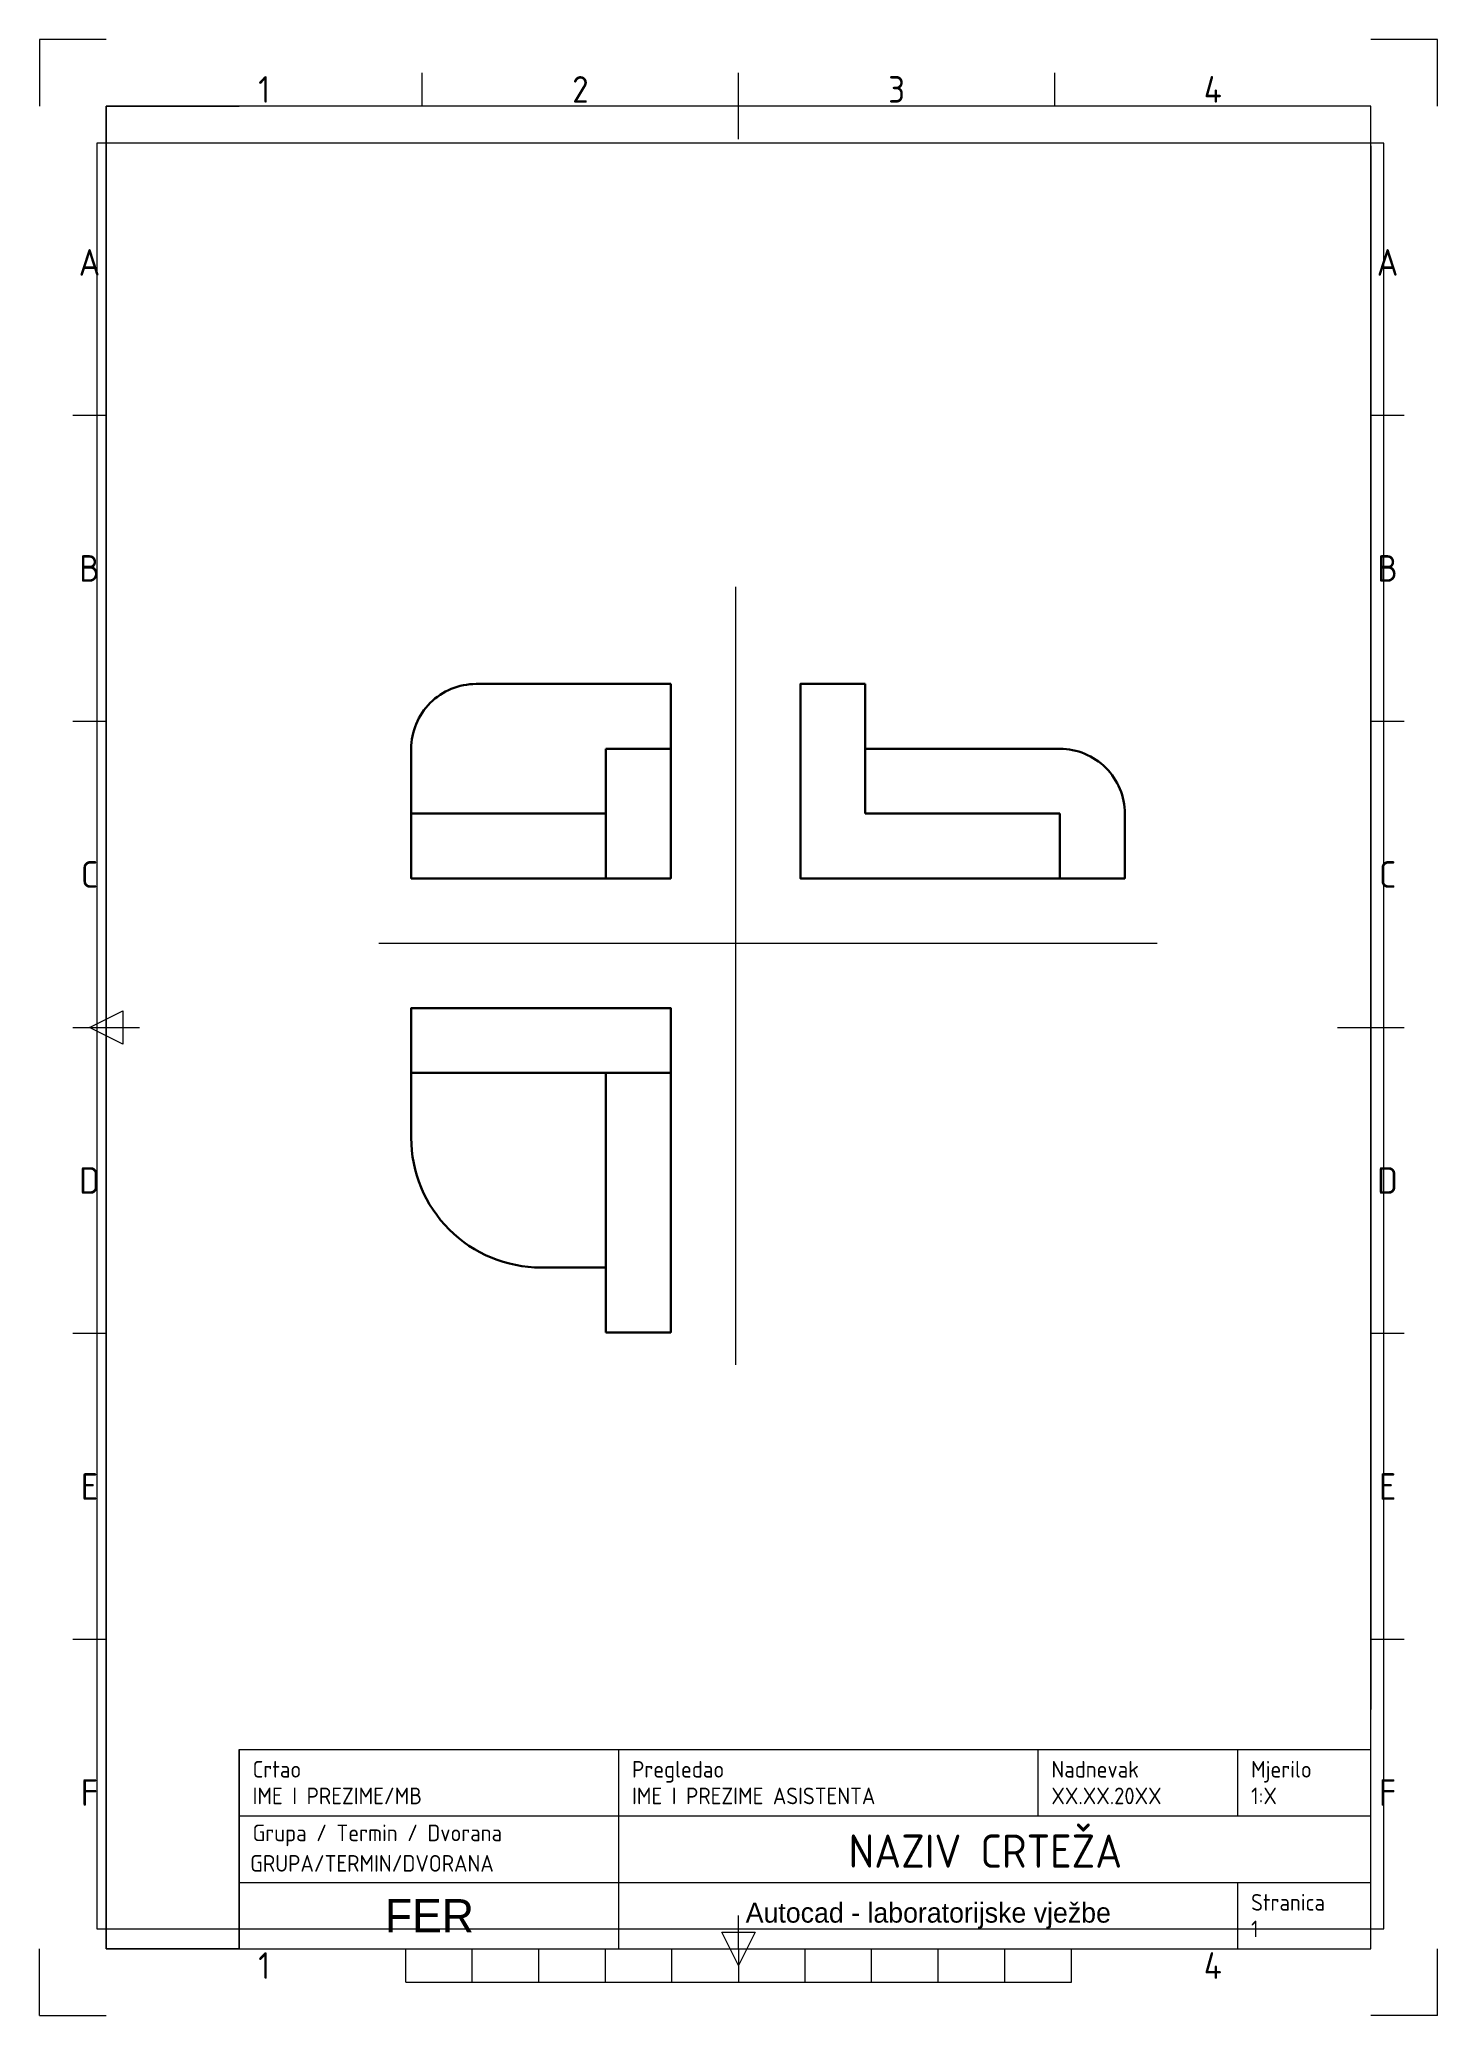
# Paper-space layout 'Layout3' of a CAD drawing. Header units: millimetres. Extents: x -9 to 207, y -13 to 291.
# The model-space entities are those that its viewports show. They can reach past a viewport. Long polylines and large blocks are cut down to what shows.
import ezdxf
from ezdxf.enums import TextEntityAlignment as Align

# ---------------------------------------------------------------- set-up
doc = ezdxf.new("R2010")
doc.units = ezdxf.units.MM
for name, color, linetype, lineweight in [('FRAME 050', 7, 'Continuous', 0), ('FRAME 070', 7, 'Continuous', 0), ('FRAME 200', 8, 'Continuous', 0), ('pomocne', 3, 'Continuous', 15), ('TEKST SASTAVNICE', 7, 'Continuous', 0), ('vidljivi', 250, 'Continuous', 30), ('Viewport', 7, 'Continuous', 0)]:
    doc.layers.add(name, color=color, linetype=linetype, lineweight=lineweight)
doc.styles.add('ISO Proportional', font='')
doc.styles.get('ISO Proportional').set_extended_font_data('isocp.shx')

# ---------------------------------------------------------------- blocks, each defined once
blk = doc.blocks.new('ISO_A4_FER_AutoCAD[1].dwg')
at = {"layer": 'FRAME 050'}
for p, q in [((57.5, 287), (57.5, 292)), ((105, 282), (105, 292)), ((152.5, 287), (152.5, 292)), ((10, 240.5), (5, 240.5)), ((205, 240.5), (200, 240.5)), ((10, 194.5), (5, 194.5)), ((205, 194.5), (200, 194.5)), ((7.5, 148.5), (12.5, 151)), ((12.5, 151), (12.5, 146)), ((5, 148.5), (15, 148.5)), ((12.5, 146), (7.5, 148.5)), ((195, 148.5), (205, 148.5)), ((10, 102.5), (5, 102.5)), ((205, 102.5), (200, 102.5)), ((10, 56.5), (5, 56.5)), ((205, 56.5), (200, 56.5)), ((105, 10), (105, 15)), ((105, 7.5), (102.5, 12.5)), ((102.5, 12.5), (107.5, 12.5)), ((107.5, 12.5), (105, 7.5)), ((55, 5), (55, 10)), ((65, 5), (65, 10)), ((75, 5), (75, 10)), ((85, 5), (85, 10)), ((95, 5), (95, 10)), ((105, 10), (105, 5)), ((115, 5), (115, 10)), ((125, 5), (125, 10)), ((135, 5), (135, 10)), ((145, 5), (145, 10)), ((155, 5), (155, 10)), ((55, 5), (155, 5))]:
    blk.add_line(p, q, dxfattribs=at)
at = {"layer": 'FRAME 070'}
for p, q in [((10, 287), (10, 10)), ((200, 287), (10, 287)), ((200, 10), (200, 287)), ((30, 40), (200, 40)), ((30, 10), (30, 40)), ((87, 30), (87, 40)), ((150, 30), (150, 40)), ((180, 30), (180, 40)), ((30, 30), (200, 30)), ((87.01, 10.02), (87.02, 30)), ((30.13, 19.97), (200, 20)), ((180, 10), (180, 20)), ((10, 10), (200, 10))]:
    blk.add_line(p, q, dxfattribs=at)
at = {"layer": 'FRAME 200'}
for p, q in [((0, 297), (0, 287)), ((10, 297), (0, 297)), ((210, 297), (200, 297)), ((210, 287), (210, 297)), ((0, 0), (0, 10)), ((210, 0), (210, 10)), ((0, 0), (10, 0)), ((210, 0), (200, 0))]:
    blk.add_line(p, q, dxfattribs=at)
at = {"layer": 'Viewport'}
for p, q in [((10, 287), (30, 287)), ((10, 10), (10, 287)), ((200, 281), (200, 46)), ((30, 40), (30, 10)), ((30, 10), (10, 10))]:
    blk.add_line(p, q, dxfattribs=at)
at = {"layer": 'FRAME 050', "style": 'ISO Proportional'}
for s, p in [('1', (33.75, 289.5)), ('2', (81.25, 289.5)), ('3', (128.75, 289.5)), ('4', (176.25, 289.5)), ('A', (7.5, 263.5)), ('A', (202.5, 263.5)), ('B', (7.5, 217.5)), ('B', (202.5, 217.5)), ('C', (7.5, 171.5)), ('C', (202.5, 171.5)), ('D', (7.5, 125.5)), ('D', (202.5, 125.5)), ('E', (7.5, 79.5)), ('E', (202.5, 79.5)), ('F', (7.5, 33.5)), ('F', (202.5, 33.5)), ('1', (33.75, 7.5)), ('4', (176.25, 7.5))]:
    blk.add_text(s, height=4, dxfattribs=at).set_placement(p, align=Align.MIDDLE_CENTER)
at = {"layer": 'FRAME 070', "linetype": 'Continuous', "lineweight": 0, "attachment_point": 5}
for s, insert, char_height, width in [('FER', (58.57, 14.99), 5, 56.8833), ('Autocad - laboratorijske vježbe', (133.51, 15), 3, 92.9897)]:
    blk.add_mtext(s, dxfattribs=dict(at, insert=insert, char_height=char_height, width=width))
at = {"layer": 'TEKST SASTAVNICE', "linetype": 'Continuous', "lineweight": 0, "char_height": 2.5, "attachment_point": 1, "style": 'ISO Proportional'}
for s, insert, width in [('Crtao', (32, 38.25), 9.5238), ('Pregledao', (89, 38.25), 17.619), ('Nadnevak', (152, 38.25), 17.0238), ('Mjerilo', (182, 38.25), 11.1905), ('Stranica', (182, 18.25), 14.6429)]:
    blk.add_mtext(s, dxfattribs=dict(at, insert=insert, width=width))
at = {"layer": 'TEKST SASTAVNICE', "linetype": 'Continuous', "lineweight": 0, "insert": (32, 28.69), "char_height": 2.5, "width": 52.2994, "attachment_point": 1}
blk.add_mtext('{\\Fisocp|c238;Grupa / Termin / Dvorana}', dxfattribs=at)
at = {"layer": 'TEKST SASTAVNICE', "style": 'ISO Proportional'}
for tag, p in [('IME_I_PREZIME/MB', (32, 33)), ('IME_I_PREZIME_ASISTENTA', (89, 33)), ('NADNEVAK', (152, 33)), ('MJERILO', (182, 33)), ('GRUPA/TERMIN/DVORANA', (31.64, 22.86)), ('STR_BR', (182, 13))]:
    blk.add_attdef(tag, text='', height=2.5, dxfattribs=at).set_placement(p, align=Align.MIDDLE_LEFT)
blk.add_attdef('NAZIV_CRTEZA', text='', height=5, dxfattribs=at).set_placement((142.08, 24.7), align=Align.MIDDLE_CENTER)

msp = doc.modelspace()

# ---------------------------------------------------------------- linework, layer by layer
at = {"layer": 'pomocne'}
for p, q in [((265, 205), (265, 85)), ((210, 150), (330, 150))]:
    msp.add_line(p, q, dxfattribs=at)
at = {"layer": 'vidljivi'}
for p, q in [((285, 190), (285, 170)), ((245, 180), (245, 160)), ((245, 180), (255, 180)), ((215, 170), (245, 170)), ((285, 170), (315, 170)), ((315, 170), (315, 160)), ((215, 130), (255, 130)), ((245, 130), (245, 90))]:
    msp.add_line(p, q, dxfattribs=at)
msp.add_lwpolyline([(255, 190), (225, 190, 0.414214), (215, 180), (215, 160), (255, 160)], format="xyb", close=True, dxfattribs=at)
for points in [[(285, 180), (315, 180, -0.414214), (325, 170), (325, 160), (275, 160), (275, 190), (285, 190)], [(245, 90), (255, 90), (255, 140), (215, 140), (215, 120, 0.414214), (235, 100), (245, 100)]]:
    msp.add_lwpolyline(points, format="xyb", dxfattribs=at)

psp = doc.layouts.new('Layout3')

# ---------------------------------------------------------------- block references
at = {"layer": 'vidljivi', "xscale": 1.02612825, "yscale": 1.02612825, "zscale": 1.02612825}
psp.add_blockref('ISO_A4_FER_AutoCAD[1].dwg', (-8.82, -13.38), dxfattribs=at).add_auto_attribs({'IME_I_PREZIME/MB': 'IME I PREZIME/MB', 'IME_I_PREZIME_ASISTENTA': 'IME I PREZIME ASISTENTA', 'NADNEVAK': 'XX.XX.20XX', 'NAZIV_CRTEZA': 'NAZIV CRTEŽA', 'MJERILO': '1:X', 'STR_BR': '1', 'GRUPA/TERMIN/DVORANA': 'GRUPA/TERMIN/DVORANA'})

# ---------------------------------------------------------------- viewports
at = {"layer": 'vidljivi'}
psp.add_viewport(center=(99.21, 137.71), size=(198.41, 275.412), view_center_point=(265.74, 135.73), view_height=275.412, dxfattribs=at)

doc.saveas('drawing.dxf')
